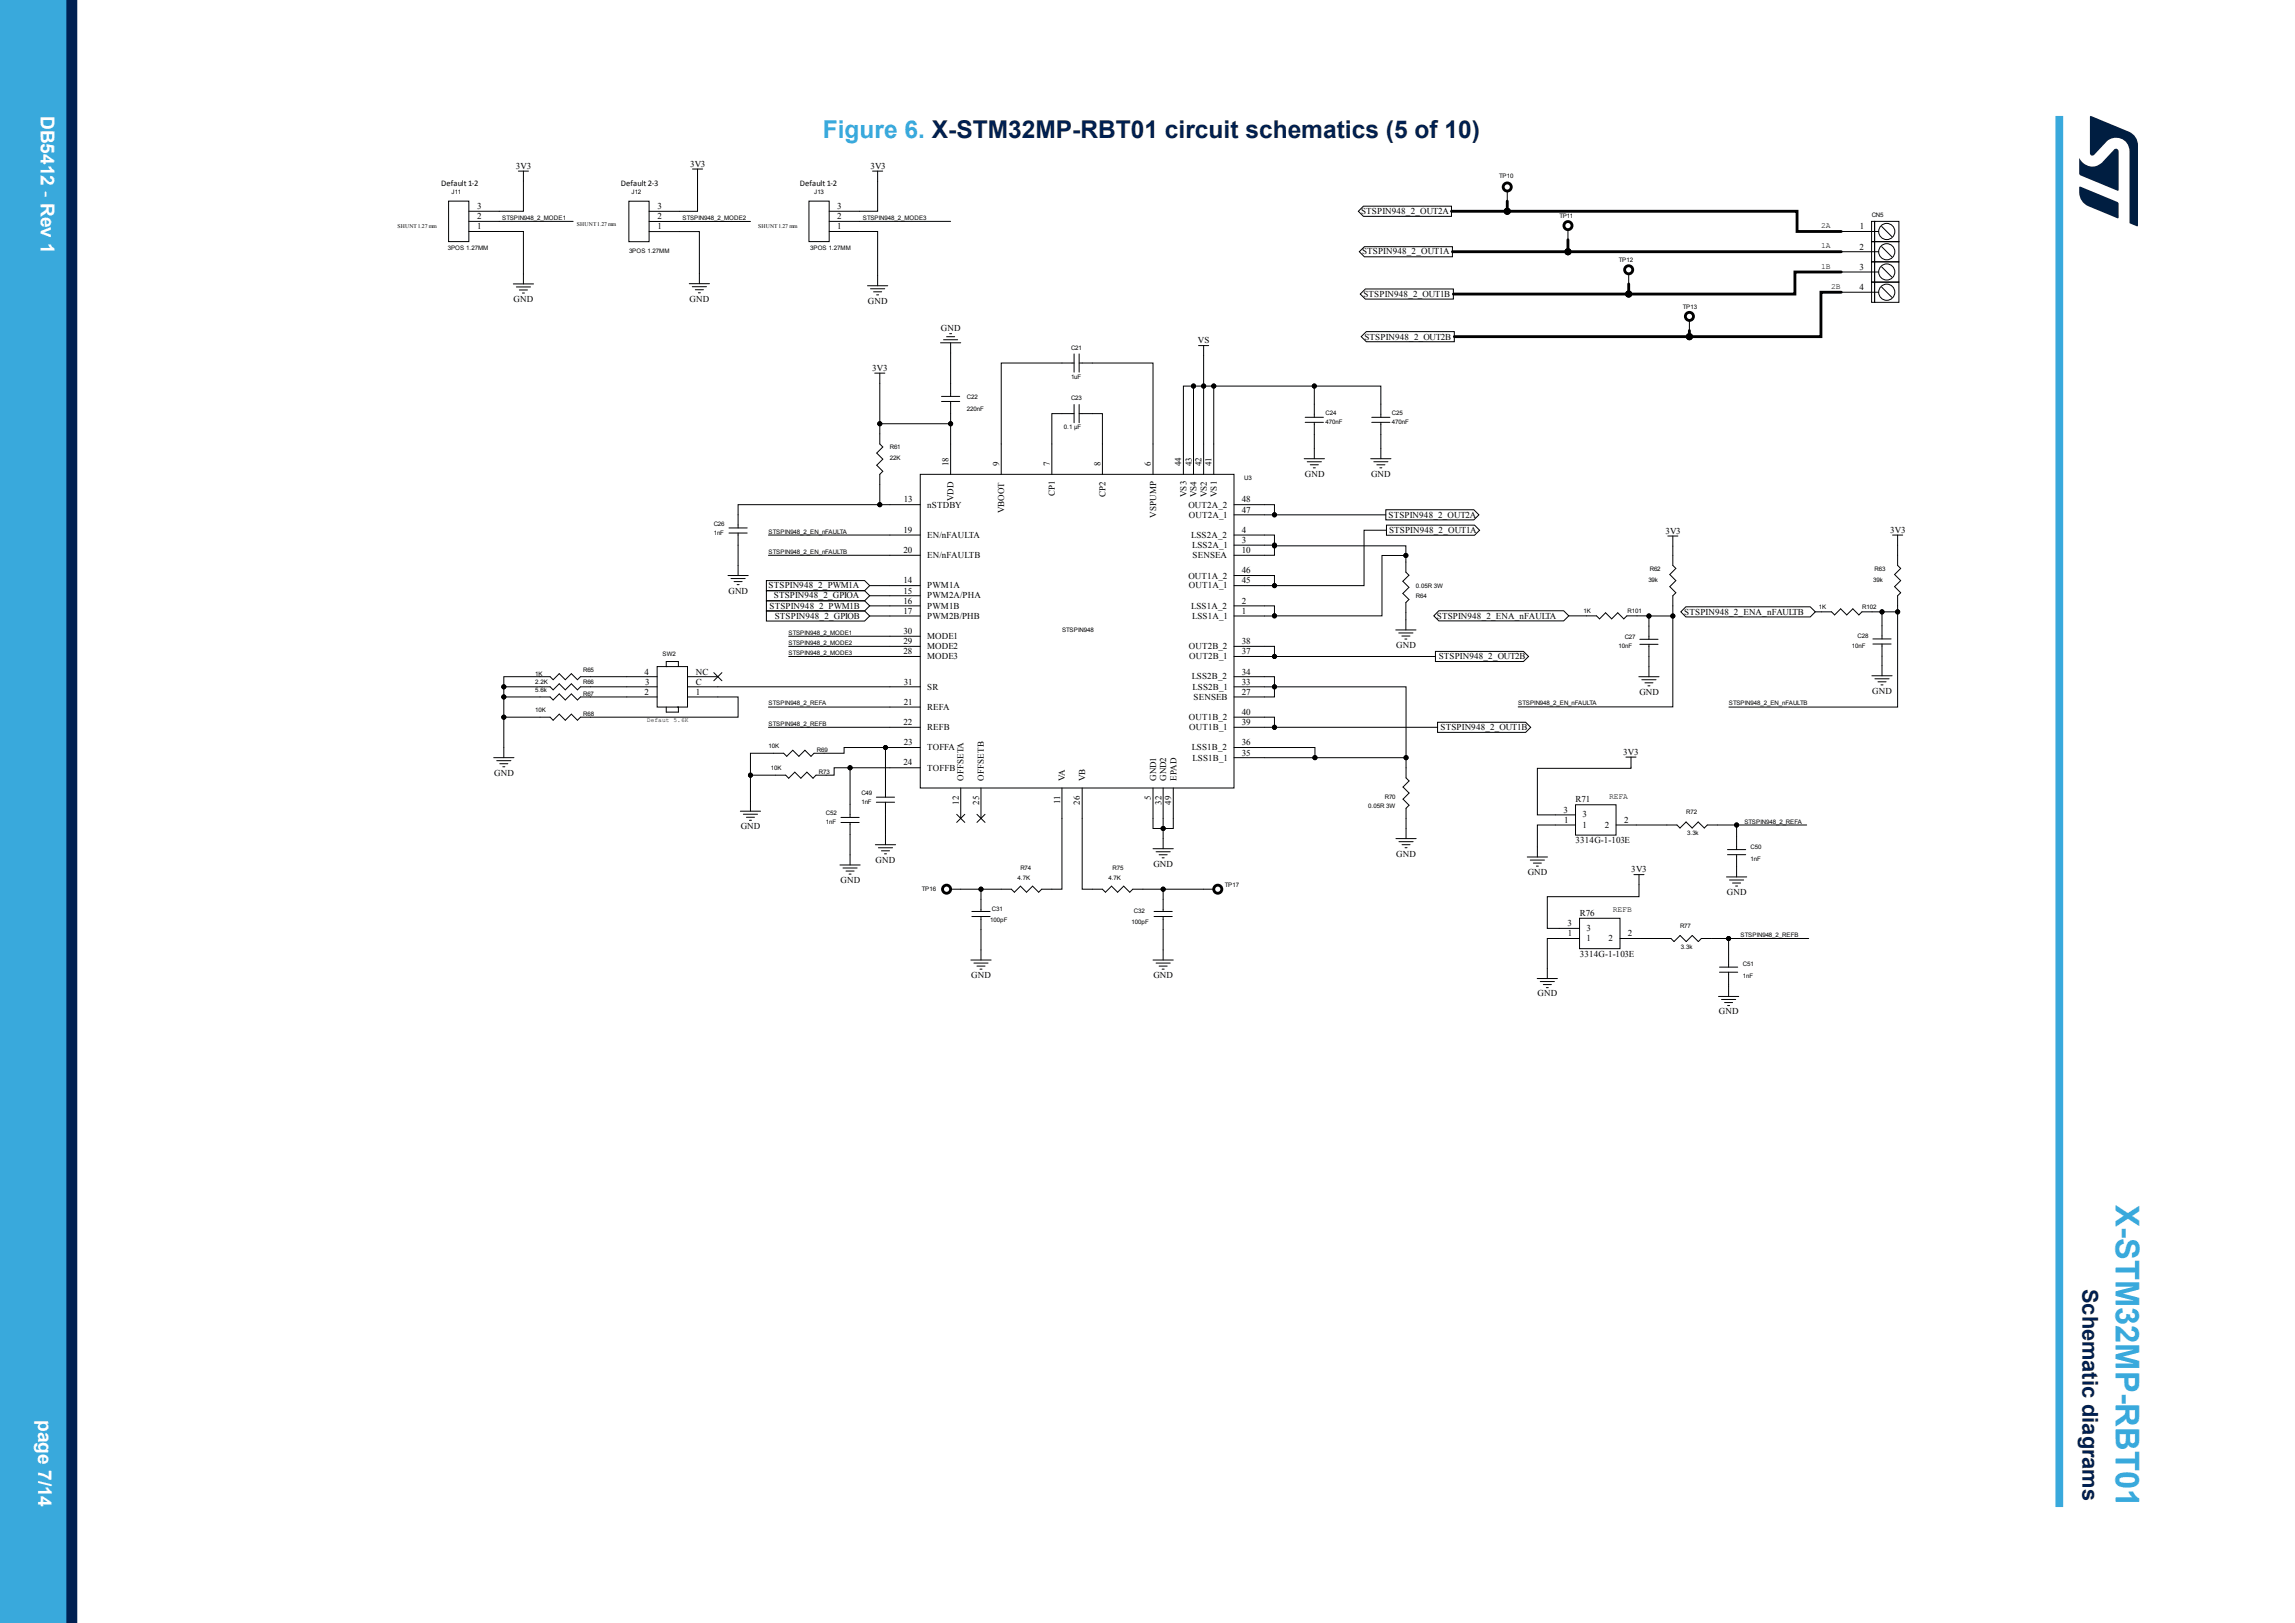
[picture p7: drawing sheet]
<svg xmlns="http://www.w3.org/2000/svg" width="297mm" height="210mm" viewBox="0 0 297 210" stroke-linecap="round" stroke-linejoin="round" font-family="sans-serif">
<defs><g id="words">
<text font-size="4.2" fill="#39a9dc" x="273.8" y="156" transform="rotate(90 273.8 156)">X-STM32MP-RBT01</text>
<text font-size="3.2" fill="#39a9dc" x="106.5" y="17.8">Figure 6. X-STM32MP-RBT01 circuit schematics (5 of 10)</text>
<text font-size="2.8" fill="#002052" x="269.5" y="166.8" transform="rotate(90 269.5 166.8)">Schematic diagrams</text>
<g font-size="2.5" fill="#fff">
<text x="5.3" y="15" transform="rotate(90 5.3 15)">DB5412 - Rev 1</text>
<text x="5" y="183.7" transform="rotate(90 5 183.7)">page 7/14</text>
</g>
<g font-size="1.2">
<text x="66.8" y="21.8">3V3</text>
<text x="89.3" y="21.6">3V3</text>
<text x="112.6" y="21.8">3V3</text>
<text x="61.7" y="29.7">1</text>
<text x="61.7" y="28.3">2</text>
<text x="61.7" y="27">3</text>
<text x="85.1" y="29.7">1</text>
<text x="85.1" y="28.4">2</text>
<text x="85.1" y="27">3</text>
<text x="108.3" y="29.7">1</text>
<text x="108.3" y="28.3">2</text>
<text x="108.3" y="27">3</text>
<text x="176.1" y="27.7">STSPIN948_2_OUT2A</text>
<text x="240.7" y="29.7">1</text>
<text x="176.3" y="32.9">STSPIN948_2_OUT1A</text>
<text x="240.6" y="32.3">2</text>
<text x="240.6" y="34.9">3</text>
<text x="66.5" y="39">GND</text>
<text x="89.2" y="39">GND</text>
<text x="112.3" y="39.3">GND</text>
<text x="176.4" y="38.4">STSPIN948_2_OUT1B</text>
<text x="240.6" y="37.5">4</text>
<text x="112.9" y="48">3V3</text>
<text x="121.8" y="42.8">GND</text>
<text x="155" y="44.4">VS</text>
<text x="176.6" y="43.9">STSPIN948_2_OUT2B</text>
<text x="117" y="65">13</text>
<text x="120" y="65.7">nSTDBY</text>
<text x="122.7" y="60.3" transform="rotate(-90 122.7 60.3)">18</text>
<text x="123.4" y="64.8" transform="rotate(-90 123.4 64.8)">VDD</text>
<text x="129.3" y="60.3" transform="rotate(-90 129.3 60.3)">9</text>
<text x="135.8" y="60.3" transform="rotate(-90 135.8 60.3)">7</text>
<text x="136.5" y="64.2" transform="rotate(-90 136.5 64.2)">CP1</text>
<text x="142.4" y="60.3" transform="rotate(-90 142.4 60.3)">8</text>
<text x="143.1" y="64.3" transform="rotate(-90 143.1 64.3)">CP2</text>
<text x="149" y="60.3" transform="rotate(-90 149 60.3)">6</text>
<text x="152.9" y="60.3" transform="rotate(-90 152.9 60.3)">44</text>
<text x="153.5" y="64.3" transform="rotate(-90 153.5 64.3)">VS3</text>
<text x="153.8" y="65.7">OUT2A_2</text>
<text x="154.2" y="60.3" transform="rotate(-90 154.2 60.3)">43</text>
<text x="154.8" y="64.3" transform="rotate(-90 154.8 64.3)">VS4</text>
<text x="155.5" y="60.3" transform="rotate(-90 155.5 60.3)">42</text>
<text x="156.2" y="64.3" transform="rotate(-90 156.2 64.3)">VS2</text>
<text x="156.8" y="60.3" transform="rotate(-90 156.8 60.3)">41</text>
<text x="157.5" y="64.3" transform="rotate(-90 157.5 64.3)">VS1</text>
<text x="160.7" y="65">48</text>
<text x="168.9" y="61.7">GND</text>
<text x="177.4" y="61.7">GND</text>
<text x="116.9" y="68.9">19</text>
<text x="116.9" y="71.6">20</text>
<text x="120" y="69.6">EN/nFAULTA</text>
<text x="130" y="66.3" transform="rotate(-90 130 66.3)">VBOOT</text>
<text x="149.6" y="67" transform="rotate(-90 149.6 67)">VSPUMP</text>
<text x="153.8" y="67">OUT2A_1</text>
<text x="154.2" y="69.6">LSS2A_2</text>
<text x="154.3" y="70.9">LSS2A_1</text>
<text x="160.7" y="71.6">10</text>
<text x="160.7" y="66.3">47</text>
<text x="160.7" y="68.9">4</text>
<text x="160.7" y="70.3">3</text>
<text x="179.7" y="67">STSPIN948_2_OUT2A</text>
<text x="179.8" y="69">STSPIN948_2_OUT1A</text>
<text x="215.5" y="69">3V3</text>
<text x="244.6" y="68.9">3V3</text>
<text x="94.3" y="76.8">GND</text>
<text x="99.5" y="76.1">STSPIN948_2_PWM1A</text>
<text x="100.1" y="77.4">STSPIN948_2_GPIOA</text>
<text x="116.9" y="75.5">14</text>
<text x="116.9" y="76.8">15</text>
<text x="120" y="72.2">EN/nFAULTB</text>
<text x="120" y="76.1">PWM1A</text>
<text x="120" y="77.4">PWM2A/PHA</text>
<text x="153.8" y="74.9">OUT1A_2</text>
<text x="153.8" y="76.1">OUT1A_1</text>
<text x="154.3" y="72.2">SENSEA</text>
<text x="160.7" y="74.2">46</text>
<text x="160.7" y="75.5">45</text>
<text x="99.6" y="78.8">STSPIN948_2_PWM1B</text>
<text x="100.3" y="80.1">STSPIN948_2_GPIOB</text>
<text x="116.9" y="79.4">17</text>
<text x="116.9" y="83.4">29</text>
<text x="116.9" y="82">30</text>
<text x="116.9" y="78.1">16</text>
<text x="120" y="84">MODE2</text>
<text x="120" y="82.7">MODE1</text>
<text x="120" y="78.8">PWM1B</text>
<text x="120" y="80.1">PWM2B/PHB</text>
<text x="153.8" y="84">OUT2B_2</text>
<text x="154.2" y="78.8">LSS1A_2</text>
<text x="154.3" y="80.1">LSS1A_1</text>
<text x="160.7" y="78.1">2</text>
<text x="160.7" y="79.4">1</text>
<text x="160.7" y="83.4">38</text>
<text x="180.7" y="83.9">GND</text>
<text x="185.9" y="80.1">STSPIN948_2_ENA_nFAULTA</text>
<text x="218" y="79.5">STSPIN948_2_ENA_nFAULTB</text>
<text x="83.4" y="89.9">2</text>
<text x="83.4" y="87.3">4</text>
<text x="83.5" y="88.6">3</text>
<text x="90" y="89.9">1</text>
<text x="90" y="88.6">C</text>
<text x="90" y="87.3">NC</text>
<text x="116.9" y="84.7">28</text>
<text x="117" y="88.6">31</text>
<text x="120" y="89.2">SR</text>
<text x="120" y="85.3">MODE3</text>
<text x="153.9" y="85.3">OUT2B_1</text>
<text x="154.2" y="87.9">LSS2B_2</text>
<text x="154.3" y="89.2">LSS2B_1</text>
<text x="160.7" y="89.9">27</text>
<text x="160.7" y="84.7">37</text>
<text x="160.7" y="87.3">34</text>
<text x="160.7" y="88.6">33</text>
<text x="186.2" y="85.3">STSPIN948_2_OUT2B</text>
<text x="212.2" y="89.9">GND</text>
<text x="242.3" y="89.8">GND</text>
<text x="116.9" y="93.8">22</text>
<text x="117" y="91.2">21</text>
<text x="120" y="91.9">REFA</text>
<text x="120" y="94.4">REFB</text>
<text x="153.8" y="93.2">OUT1B_2</text>
<text x="153.9" y="94.4">OUT1B_1</text>
<text x="154.5" y="90.5">SENSEB</text>
<text x="160.7" y="92.5">40</text>
<text x="160.7" y="93.8">39</text>
<text x="186.4" y="94.4">STSPIN948_2_OUT1B</text>
<text x="63.9" y="100.4">GND</text>
<text x="116.9" y="99">24</text>
<text x="117" y="96.4">23</text>
<text x="120" y="97.1">TOFFA</text>
<text x="120" y="99.7">TOFFB</text>
<text x="124.7" y="101.1" transform="rotate(-90 124.7 101.1)">OFFSETA</text>
<text x="127.3" y="101.1" transform="rotate(-90 127.3 101.1)">OFFSETB</text>
<text x="137.8" y="101.1" transform="rotate(-90 137.8 101.1)">VA</text>
<text x="140.4" y="101.1" transform="rotate(-90 140.4 101.1)">VB</text>
<text x="149.6" y="101.1" transform="rotate(-90 149.6 101.1)">GND1</text>
<text x="150.9" y="101.1" transform="rotate(-90 150.9 101.1)">GND2</text>
<text x="152.3" y="101.1" transform="rotate(-90 152.3 101.1)">EPAD</text>
<text x="154.2" y="97.1">LSS1B_2</text>
<text x="154.3" y="98.4">LSS1B_1</text>
<text x="160.7" y="96.4">36</text>
<text x="160.7" y="97.8">35</text>
<text x="210.1" y="97.7">3V3</text>
<text x="95.9" y="107.3">GND</text>
<text x="124.1" y="104.1" transform="rotate(-90 124.1 104.1)">12</text>
<text x="126.7" y="104.1" transform="rotate(-90 126.7 104.1)">25</text>
<text x="137.2" y="104.1" transform="rotate(-90 137.2 104.1)">11</text>
<text x="139.8" y="104.1" transform="rotate(-90 139.8 104.1)">26</text>
<text x="149" y="103.5" transform="rotate(-90 149 103.5)">5</text>
<text x="150.3" y="104.1" transform="rotate(-90 150.3 104.1)">32</text>
<text x="151.6" y="104.1" transform="rotate(-90 151.6 104.1)">49</text>
<text x="202.4" y="105.2">3</text>
<text x="202.4" y="106.4">1</text>
<text x="203.9" y="103.8">R71</text>
<text x="204.8" y="107.1">1</text>
<text x="204.8" y="105.8">3</text>
<text x="207.7" y="107.1">2</text>
<text x="210.2" y="106.4">2</text>
<text x="113.3" y="111.7">GND</text>
<text x="149.3" y="112.1">GND</text>
<text x="180.7" y="110.9">GND</text>
<text x="197.7" y="113.2">GND</text>
<text x="203.9" y="109.1">3314G-1-103E</text>
<text x="211.1" y="112.9">3V3</text>
<text x="108.8" y="114.2">GND</text>
<text x="202.8" y="119.9">3</text>
<text x="204.4" y="118.5">R76</text>
<text x="223.5" y="115.8">GND</text>
<text x="202.9" y="121.1">1</text>
<text x="204.4" y="123.8">3314G-1-103E</text>
<text x="205.3" y="121.8">1</text>
<text x="205.3" y="120.5">3</text>
<text x="208.2" y="121.8">2</text>
<text x="210.7" y="121.1">2</text>
<text x="125.7" y="126.5">GND</text>
<text x="149.3" y="126.5">GND</text>
<text x="199" y="128.9">GND</text>
<text x="222.4" y="131.2">GND</text>
</g>
<g font-size="1.1">
<text x="57.1" y="24.1">Default 1-2</text>
<text x="80.4" y="24.1">Default 2-3</text>
<text x="103.5" y="24.1">Default 1-2</text>
</g>
<g font-size="1">
<text x="235.7" y="29.5">2A</text>
<text x="235.7" y="34.8">1B</text>
<text x="235.7" y="32.1">1A</text>
<text x="237" y="37.4">2B</text>
<text x="208.2" y="103.3">REFA</text>
<text x="208.7" y="118">REFB</text>
</g>
<g font-size=".8">
<text x="194" y="23.1">TP10</text>
<text x="58.4" y="25.1">J11</text>
<text x="65" y="28.5">STSPIN948_2_MODE1</text>
<text x="81.7" y="25.1">J12</text>
<text x="88.3" y="28.5">STSPIN948_2_MODE2</text>
<text x="105.3" y="25.1">J13</text>
<text x="111.7" y="28.5">STSPIN948_2_MODE3</text>
<text x="201.8" y="28.2">TP11</text>
<text x="242.2" y="28">CN5</text>
<text x="57.9" y="32.3">3POS 1.27MM</text>
<text x="81.4" y="32.8">3POS 1.27MM</text>
<text x="104.9" y="32.3">3POS 1.27MM</text>
<text x="209.5" y="33.8">TP12</text>
<text x="217.8" y="40">TP13</text>
<text x="138.6" y="45.2">C21</text>
<text x="125.1" y="51.6">C22</text>
<text x="125.1" y="53.2">220nF</text>
<text x="138.6" y="51.7">C23</text>
<text x="138.6" y="49">1uF</text>
<text x="171.5" y="53.7">C24</text>
<text x="180.1" y="53.7">C25</text>
<text x="115.1" y="58.1">R61</text>
<text x="115.1" y="59.5">22K</text>
<text x="137.7" y="55.5">0.1 µF</text>
<text x="171.5" y="54.8">470nF</text>
<text x="180.1" y="54.8">470nF</text>
<text x="161" y="62.1">U3</text>
<text x="92.4" y="68">C26</text>
<text x="92.4" y="69.2">1nF</text>
<text x="99.5" y="69">STSPIN948_2_EN_nFAULTA</text>
<text x="99.5" y="71.7">STSPIN948_2_EN_nFAULTB</text>
<text x="183.2" y="77.4">R64</text>
<text x="183.2" y="76.1">0.05R 3W</text>
<text x="213.3" y="75.3">39k</text>
<text x="213.5" y="73.9">R62</text>
<text x="242.4" y="75.3">39k</text>
<text x="242.6" y="73.9">R63</text>
<text x="102" y="82.1">STSPIN948_2_MODE1</text>
<text x="102" y="83.4">STSPIN948_2_MODE2</text>
<text x="137.4" y="81.7">STSPIN948</text>
<text x="204.9" y="79.3">1K</text>
<text x="209.5" y="83.8">10nF</text>
<text x="210.3" y="82.6">C27</text>
<text x="210.6" y="79.3">R101</text>
<text x="235.4" y="78.8">1K</text>
<text x="239.6" y="83.8">10nF</text>
<text x="240.4" y="82.6">C28</text>
<text x="241" y="78.8">R102</text>
<text x="69.3" y="88.5">2.2K</text>
<text x="69.3" y="87.5">1K</text>
<text x="69.3" y="89.6">5.6k</text>
<text x="75.5" y="88.5">R66</text>
<text x="75.5" y="87">R65</text>
<text x="85.7" y="84.9">SW2</text>
<text x="102" y="84.7">STSPIN948_2_MODE3</text>
<text x="69.3" y="92.1">10K</text>
<text x="75.5" y="90">R67</text>
<text x="75.5" y="92.6">R68</text>
<text x="83.7" y="93.5">Defaut 5.6K</text>
<text x="99.5" y="91.3">STSPIN948_2_REFA</text>
<text x="99.5" y="93.9">STSPIN948_2_REFB</text>
<text x="196.5" y="91.3">STSPIN948_2_EN_nFAULTA</text>
<text x="223.7" y="91.3">STSPIN948_2_EN_nFAULTB</text>
<text x="99.5" y="96.8">10K</text>
<text x="99.8" y="99.6">10K</text>
<text x="105.7" y="97.3">R69</text>
<text x="106" y="100.1">R73</text>
<text x="106.9" y="105.4">C52</text>
<text x="106.9" y="106.6">1nF</text>
<text x="111.5" y="102.8">C49</text>
<text x="111.5" y="104">1nF</text>
<text x="177.1" y="104.5">0.05R 3W</text>
<text x="179.2" y="103.3">R70</text>
<text x="218.2" y="105.3">R72</text>
<text x="225.7" y="106.6">STSPIN948_2_REFA</text>
<text x="131.7" y="113.9">4.7K</text>
<text x="132" y="112.6">R74</text>
<text x="143.4" y="113.9">4.7K</text>
<text x="144" y="112.6">R75</text>
<text x="218.3" y="108.1">3.3k</text>
<text x="226.5" y="109.8">C50</text>
<text x="226.5" y="111.3">1nF</text>
<text x="119.3" y="115.3">TP16</text>
<text x="128.1" y="119.3">100pF</text>
<text x="128.4" y="117.8">C31</text>
<text x="146.4" y="119.5">100pF</text>
<text x="146.7" y="118.1">C32</text>
<text x="158.5" y="114.8">TP17</text>
<text x="217.4" y="120">R77</text>
<text x="217.5" y="122.8">3.3k</text>
<text x="225.3" y="121.2">STSPIN948_2_REFB</text>
<text x="225.6" y="125">C51</text>
<text x="225.6" y="126.5">1nF</text>
</g>
<g font-size=".7">
<text x="51.5" y="29.5">SHUNT 1.27 mm</text>
<text x="74.7" y="29.2">SHUNT 1.27 mm</text>
<text x="98.1" y="29.5">SHUNT 1.27 mm</text>
</g>
</g></defs>
<g fill="#000">
<circle cx="195.1" cy="27.3" r=".39"/>
<circle cx="202.9" cy="32.6" r=".39"/>
<circle cx="210.8" cy="38" r=".39"/>
<circle cx="113.9" cy="54.8" r=".26"/>
<circle cx="123" cy="54.8" r=".26"/>
<circle cx="154.5" cy="50" r=".26"/>
<circle cx="155.8" cy="50" r=".26"/>
<circle cx="157.1" cy="50" r=".26"/>
<circle cx="170.1" cy="50" r=".26"/>
<circle cx="218.6" cy="43.6" r=".39"/>
<circle cx="113.9" cy="65.3" r=".26"/>
<circle cx="164.9" cy="70.6" r=".26"/>
<circle cx="164.9" cy="66.6" r=".26"/>
<circle cx="164.9" cy="75.8" r=".26"/>
<circle cx="164.9" cy="70.5" r=".26"/>
<circle cx="164.9" cy="79.7" r=".26"/>
<circle cx="181.9" cy="71.9" r=".26"/>
<circle cx="213.4" cy="79.7" r=".26"/>
<circle cx="216.5" cy="79.7" r=".26"/>
<circle cx="243.6" cy="79.2" r=".26"/>
<circle cx="245.6" cy="79.2" r=".26"/>
<circle cx="65.2" cy="92.8" r=".26"/>
<circle cx="65.2" cy="90.2" r=".26"/>
<circle cx="65.2" cy="88.9" r=".26"/>
<circle cx="110" cy="99.3" r=".26"/>
<circle cx="114.6" cy="96.7" r=".26"/>
<circle cx="164.9" cy="84.9" r=".26"/>
<circle cx="164.9" cy="88.9" r=".26"/>
<circle cx="164.9" cy="94.1" r=".26"/>
<circle cx="170.2" cy="98" r=".26"/>
<circle cx="182" cy="98" r=".26"/>
<circle cx="97.1" cy="100.3" r=".26"/>
<circle cx="127" cy="115.1" r=".26"/>
<circle cx="150.5" cy="115.1" r=".26"/>
<circle cx="150.5" cy="107.2" r=".26"/>
<circle cx="224.7" cy="106.7" r=".26"/>
<circle cx="223.7" cy="121.4" r=".26"/>
</g>
<g fill="none" stroke="#000" stroke-width=".13">
<path d="M58.1 26h2.6v5.3h-2.6zM60.7 30h7v6.7M60.7 28.6h13.5M66.4 36.7h2.6M66.8 37.1h1.9M67.1 22.1h1.3M67.2 37.5h1.1M67.6 37.9h.3M67.7 22.1v5.2h-7M81.4 26h2.6v5.3h-2.6zM84 30h6.5v6.7M84 28.7h13.1"/>
<path d="M89.2 36.7h2.6M89.6 37.1h1.8M89.6 21.9h1.3M90 37.5h1M90.3 21.9v5.4h-6.3M90.4 37.9h.2M104.7 26h2.6v5.3h-2.6zM107.3 30h6.3v7M107.3 28.6h15.7M112.3 37h2.6M112.7 37.4h1.8M112.9 22.1h1.3"/>
<path d="M113.1 37.8h1M113.4 38.2h.3M113.6 22.1v5.2h-6.3M175.9 32.6l.7-.7h11.4v1.3h-11.4zM176 38l.7-.6h11.4v1.3h-11.4zM176.4 26.7h11.4v1.3h-11.4l-.6-.7zM195.1 24.7v1.3M202.9 29.7v1.3M210.8 35.4v1.3M238.3 30h4.8M238.3 35.2h4.8M238.3 32.6h4.8"/>
<path d="M238.3 37.8h4.8M242.2 28.6h.4v2.7h-.4zM242.2 36.5h.4v2.6h-.4zM242.2 31.3h.4v2.6h-.4zM242.2 33.9h.4v2.6h-.4zM242.2 31.3h3.5M242.6 33.9h3.1v2.6h-3.1zM242.6 31.3h3.1v2.6h-3.1zM242.6 36.5h3.1v2.6h-3.1zM242.6 28.6h3.1v2.7h-3.1zM243.5 29.3l1.3 1.3M243.5 34.5l1.3 1.3"/>
<path d="M243.5 31.9l1.3 1.3M243.5 37.2l1.3 1.3M113.2 48.3h1.3M113.9 48.3v9.1l.3 .4-.7 .8 .7 .8-.7 .8 .7 .8-.3 .4v3.9M113.9 54.8h9.1M121.7 44.4h2.6M121.8 51.3h2.4M121.8 51.9h2.4M122.1 44h1.8M122.5 43.6h1M122.9 43.2h.3M123 51.9v9.5"/>
<path d="M123 44.4v6.9M139 45.8v2.4M139 52.3v2.4M139 47h-9.4v14.4M139 53.5h-2.9v7.9M139.7 47h9.5v14.4M139.7 53.5h3v7.9M139.7 45.8v2.4M139.7 52.3v2.4M154.5 50v11.4M155.1 44.7h1.3M155.8 44.7v16.7"/>
<path d="M157.1 50v11.4M168.8 59.4h2.6M168.9 54h2.4M168.9 54.6h2.4M169.2 59.7h1.8M170.1 50v4M170.1 54.6v4.8M176.2 43.6l.6-.7h11.4v1.3h-11.4zM177.4 59.4h2.6M177.5 54h2.4M177.5 54.6h2.4M177.8 59.7h1.8"/>
<path d="M178.7 54v-4h-25.6v11.4M178.7 54.6v4.8M218.6 41.5v1.3M94.2 74.5h2.6M94.3 68.3h2.4M94.3 69h2.4M94.6 74.9h1.8M95 75.3h1M95.4 75.6h.3M95.5 69v5.5M99.2 75.1h12.7l.6 .7-.6 .6h-12.7zM99.2 76.4h12.7l.6 .7-.6 .6h-12.7z"/>
<path d="M99.2 77.7h12.7l.6 .7-.6 .6h-12.7zM99.2 79h12.7l.6 .7-.6 .7h-12.7zM99.4 69.2h19.7M99.4 71.8h19.7M112.5 75.8h6.6M112.5 79.7h6.6M112.5 78.4h6.6M112.5 77.1h6.6M119.1 61.4h40.6v40.6h-40.6zM119.1 65.3h-23.6v3M159.7 65.3h5.2v1.3M159.7 69.2h5.2v2.6h-5.2"/>
<path d="M159.7 74.5h5.2v1.3M159.7 78.4h5.2v1.3h-5.2M159.7 66.6h3.9M159.7 70.5h5.2M159.7 75.8h3.9M163.6 66.6h15.7M164.9 70.6h17v3.4l.4 .4-.8 .8 .8 .8-.8 .8 .8 .8-.4 .4v3.5M169.6 60.1h1M170 60.5h.2M178.2 60.1h1M178.6 60.5h.2M179.3 66h11.4l.7 .6-.7 .7h-11.4z"/>
<path d="M179.4 68.6h-2.9v7.2h-12.9M179.4 67.9h11.4l.7 .7-.7 .7h-11.4zM181.9 71.9h-3.1v7.8h-13.9M186.2 79h16.2l.6 .7-.6 .6h-16.2l-.7-.6zM203 79.7h3.6l.4 .4 .8-.8 .8 .8 .8-.8 .7 .8 .4-.4h6M213.4 79.7v3M215.8 69.4h1.3M216.5 69.4v3.8l.4 .3-.8 .8 .8 .8-.8 .8 .8 .8-.4 .4v14.4h-20M217.5 79.2l.7-.7h16.1l.6 .7-.6 .6h-16.1zM234.9 79.2h2.1l.4 .4 .8-.8 .8 .8 .8-.8 .8 .8 .4-.4h4.6M243.6 79.2v3.5M244.9 69.2h1.3"/>
<path d="M245.6 69.2v4l.4 .3-.8 .8 .8 .8-.8 .8 .8 .8-.4 .4v14.4h-21.9M63.9 98h2.6M64.3 98.4h1.8M64.7 98.8h1M65.1 99.2h.2M65.2 88.9h6l.4 .4 .8-.8 .8 .8 .7-.8 .8 .8 .4-.4h9.9M65.2 90.2h6l.4 .4 .8-.8 .8 .8 .7-.8 .8 .8 .4-.4h9.9M85 86.2h4v5.3h-4zM85 87.6h-9.9l-.4 .4-.8-.8-.7 .8-.8-.8-.8 .8-.4-.4h-6v10.4M86.2 91.5v.6h1.6v-.6h-.1M87.8 86.2v-.6h-1.6v.6h.2M89 90.2h6.5v2.6h-20.4l-.4 .4-.8-.8-.7 .8-.8-.8-.8 .8-.4-.4h-6"/>
<path d="M89 88.9h30.1M89 87.6h3.9M92.4 87l1 1.1M93.4 87l-1 1.1M99.4 91.5h19.7M99.4 94.1h19.7M102.1 83.6h17M102.1 84.9h17M102.1 82.3h17M110 99.3v6.5M114.6 96.7h-5.4v.8h-3.9l-.3 .4-.8-.8-.8 .8-.8-.8-.8 .8-.4-.4h-4.3v7.5M119.1 99.3h-11.2v1h-2.3l-.4 .4-.8-.8-.8 .8-.7-.8-.8 .8-.4-.4h-4.6"/>
<path d="M119.1 96.7h-4.5v6.4M159.7 83.6h5.2v1.3M159.7 87.6h5.2v2.6h-5.2M159.7 92.8h5.2v1.3M159.7 96.7h10.5v1.3M159.7 88.9h3.9M159.7 84.9h3.9M159.7 94.1h3.9M159.7 98h3.9M163.6 84.9h22.2M163.6 88.9h18.4v11.8l.3 .3-.7 .8 .7 .8-.7 .8 .7 .8-.3 .4v3.9M163.6 98h18.4"/>
<path d="M163.6 94.1h22.4M180.6 81.5h2.6M181 81.9h1.9M181.4 82.3h1.1M181.8 82.7h.3M185.8 84.3h11.4l.6 .6-.6 .7h-11.4zM186 93.5h11.4l.7 .6-.7 .7h-11.4zM210.4 98h1.3M211.1 98v1.4h-12.1v6h4.9M212.1 87.6h2.6M212.2 82.7h2.4M212.2 83.4h2.4"/>
<path d="M212.5 88h1.8M212.9 88.3h1M213.3 88.7h.2M213.4 83.4v4.2M242.2 87.4h2.7M242.4 82.7h2.3M242.4 83.3h2.3M242.6 87.8h1.9M243 88.2h1.1M243.4 88.6h.3M243.6 83.3v4.1M95.8 105h2.6"/>
<path d="M96.2 105.4h1.8M96.6 105.7h1M97 106.1h.2M108.7 111.9h2.6M108.8 105.8h2.4M108.8 106.4h2.4M109.1 112.3h1.8M109.5 112.7h1M109.9 113.1h.2M110 106.4v5.5M113.3 109.3h2.6M113.4 103.1h2.4"/>
<path d="M113.4 103.8h2.4M113.7 109.7h1.8M114.1 110.1h1M114.5 110.5h.2M114.6 103.8v5.5M123.8 105.4l1.1 1M124.3 102v3.9M124.9 105.4l-1.1 1M125.8 118.6h2.3M125.8 117.9h2.3M126.4 105.4l1.1 1M126.9 102v3.9"/>
<path d="M126.9 115.1v2.8M126.9 118.6v5.6M127.5 105.4l-1.1 1M137.4 102v13.1h-2.6l-.4 .3-.8-.7-.8 .7-.7-.7-.8 .7-.4-.3h-7.9M140 102v13.1h2.7l.4 .3 .7-.7 .8 .7 .8-.7 .8 .7 .4-.3h9.2M149.2 102v5.2h2.6v-5.2M149.2 109.8h2.6M149.3 118.6h2.4M149.3 117.9h2.4M149.6 110.2h1.8M150 110.6h1M150.4 111h.3"/>
<path d="M150.5 102v7.8M150.5 115.1v2.8M150.5 118.6v5.6M155.8 115.1h1.3M180.7 108.5h2.6M181 108.9h1.9M181.4 109.3h1.1M181.8 109.7h.3M197.6 110.9h2.7M198 111.3h1.9M198.4 111.7h1.1M198.8 112.1h.3"/>
<path d="M203.9 104.1h5.2v4h-5.2zM203.9 106.7h-4.9v4.2M204.4 118.8h5.2v3.9h-5.2zM209.1 106.7h7.9l.4 .4 .8-.7 .8 .7 .8-.7 .8 .7 .3-.4h12.9M211.4 113.2h1.4M212.1 113.2v2.8h-11.9v4.1h4.2M223.4 113.5h2.6M223.6 109.9h2.3M223.6 110.6h2.3M223.8 113.9h1.8M224.2 114.3h1.1M224.6 114.6h.3"/>
<path d="M224.7 106.7v3.2M224.7 110.6v2.9M125.6 124.2h2.7M126 124.6h1.9M126.4 125h1.1M126.8 125.4h.3M149.2 124.2h2.6M149.6 124.6h1.8M150 125h1M150.4 125.4h.3M198.9 126.6h2.6M199.3 127h1.9"/>
<path d="M199.7 127.4h1.1M200.1 127.8h.3M204.4 121.4h-4.2v5.2M209.6 121.4h6.6l.4 .4 .8-.8 .8 .8 .8-.8 .8 .8 .4-.4h13.9M222.4 128.9h2.6M222.5 125.1h2.4M222.5 125.8h2.4M222.8 129.3h1.8M223.2 129.7h1M223.6 130.1h.2M223.7 121.4v3.7M223.7 125.8v3.1"/>
<circle cx="195.1" cy="27.3" r=".39"/>
<circle cx="202.9" cy="32.6" r=".39"/>
<circle cx="210.8" cy="38" r=".39"/>
<circle cx="244.2" cy="32.6" r="1.04"/>
<circle cx="244.2" cy="35.2" r="1.04"/>
<circle cx="244.2" cy="37.8" r="1.05"/>
<circle cx="244.2" cy="30" r="1.05"/>
<circle cx="113.9" cy="54.8" r=".26"/>
<circle cx="123" cy="54.8" r=".26"/>
<circle cx="154.5" cy="50" r=".26"/>
<circle cx="155.8" cy="50" r=".26"/>
<circle cx="157.1" cy="50" r=".26"/>
<circle cx="170.1" cy="50" r=".26"/>
<circle cx="218.6" cy="43.6" r=".39"/>
<circle cx="113.9" cy="65.3" r=".26"/>
<circle cx="164.9" cy="70.6" r=".26"/>
<circle cx="164.9" cy="66.6" r=".26"/>
<circle cx="164.9" cy="75.8" r=".26"/>
<circle cx="164.9" cy="70.5" r=".26"/>
<circle cx="164.9" cy="79.7" r=".26"/>
<circle cx="181.9" cy="71.9" r=".26"/>
<circle cx="213.4" cy="79.7" r=".26"/>
<circle cx="216.5" cy="79.7" r=".26"/>
<circle cx="243.6" cy="79.2" r=".26"/>
<circle cx="245.6" cy="79.2" r=".26"/>
<circle cx="65.2" cy="92.8" r=".26"/>
<circle cx="65.2" cy="90.2" r=".26"/>
<circle cx="65.2" cy="88.9" r=".26"/>
<circle cx="110" cy="99.3" r=".26"/>
<circle cx="114.6" cy="96.7" r=".26"/>
<circle cx="164.9" cy="84.9" r=".26"/>
<circle cx="164.9" cy="88.9" r=".26"/>
<circle cx="164.9" cy="94.1" r=".26"/>
<circle cx="170.2" cy="98" r=".26"/>
<circle cx="182" cy="98" r=".26"/>
<circle cx="97.1" cy="100.3" r=".26"/>
<circle cx="127" cy="115.1" r=".26"/>
<circle cx="150.5" cy="115.1" r=".26"/>
<circle cx="150.5" cy="107.2" r=".26"/>
<circle cx="224.7" cy="106.7" r=".26"/>
<circle cx="223.7" cy="121.4" r=".26"/>
</g>
<g fill="none" stroke="#000" stroke-width=".37">
<path d="M187.8 27.3h44.8v2.7h5.7M188 32.6h50.3M195.1 26v1.3M202.9 31v1.6M210.8 36.7v1.3M238.3 35.2h-6v2.8h-44.2M238.3 37.8h-2.6v5.8h-47.5M218.6 42.8v.8"/>
<circle cx="195.1" cy="24.2" r=".53"/>
<circle cx="202.9" cy="29.2" r=".52"/>
<circle cx="210.8" cy="34.9" r=".53"/>
<circle cx="218.6" cy="40.9" r=".52"/>
<circle cx="122.5" cy="115.1" r=".52"/>
<circle cx="157.6" cy="115.1" r=".52"/>
</g>
<path d="M266.5 15v180" fill="none" stroke="#39a9dc" stroke-width="1"/>
<g fill="#39a9dc">
<path d="M0 0h8.6v210h-8.6z" fill-rule="evenodd"/>
<path d="M0 0h7.5v210h-7.5z" fill-rule="evenodd"/>
</g>
<path d="M9.3 0v210" fill="none" stroke="#002052" stroke-width="1.4"/>
<g fill="#001e41">
<path d="M270.5 15h.1l4.9 2.1a1.91 1.91 0 0 1 1.2 1.7v10.4l-.1 .1-1-.5v-9.2a1.74 1.74 0 0 0-1-1.6 1.74 1.74 0 0 0-2 .3l-1.6 1.7-.2 .1-.3-.1z"/>
<path d="M269.1 24.2l4.9 1.9 .2 .3v1.7l-.2 .1-3.8-1.5a1.92 1.92 0 0 1-1.1-1.8z"/>
<path d="M269.1 20.5a1.85 1.85 0 0 0 2.9 .5l1.6-1.6 .2-.2 .3 .2v5.3l-5-2.1z"/>
</g>
<use href="#words"/>
</svg>
